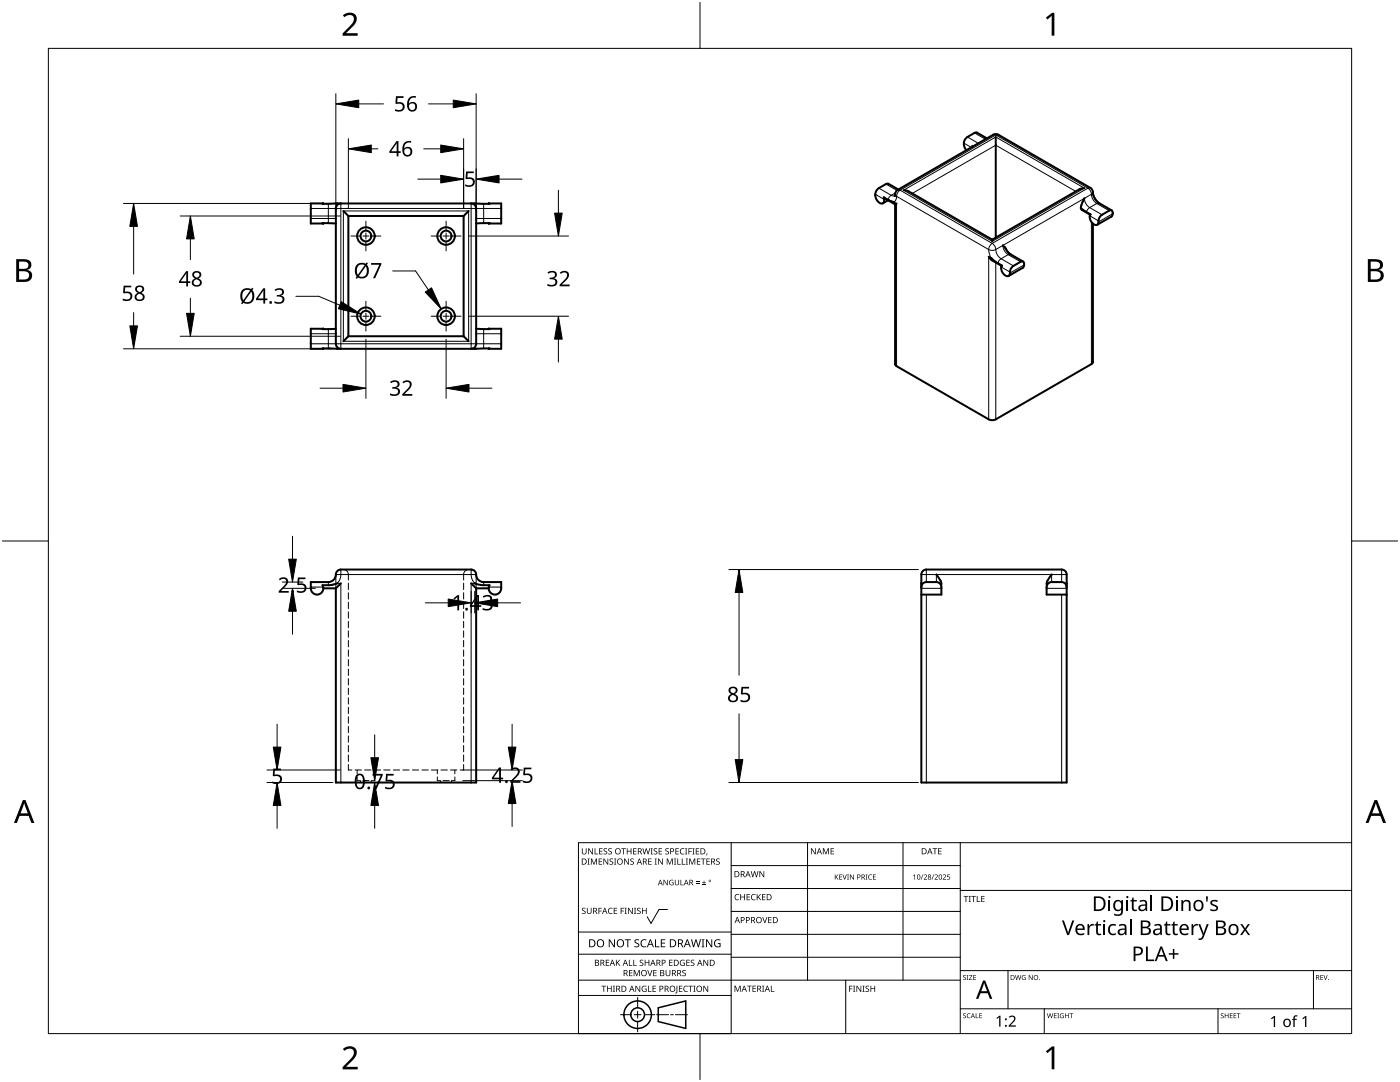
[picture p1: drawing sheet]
<svg xmlns="http://www.w3.org/2000/svg" width="279mm" height="216mm" viewBox="0 0 279 216" stroke-linecap="round" stroke-linejoin="round" font-family="sans-serif">
<g fill="none" stroke="#000" stroke-width=".2">
<path d="M64.5 117.1v.3M67 116.5l-.9 .2M67 114.6v2.8M68.5 113.6a1 1 0 0 1 1 1v1.1M69.5 116.4v1.2M69.5 118.3v1.2M92.5 116.4v1.2M92.5 118.3v1.2M93.5 113.6a1 1 0 0 0-1 1v1.1M95 114.6v2.8M97.6 117.1l-.1 .3M69.5 120.2v1.2"/>
<path d="M69.5 122.1v1.2M69.5 124v1.3M69.5 125.9v1.3M69.5 127.8v1.3M69.5 129.7v1.3M69.5 131.6v1.3M69.5 133.5v1.3M69.5 135.4v1.3M69.5 137.3v1.3M69.5 139.2v1.3M92.5 120.2v1.2M92.5 122.1v1.2"/>
<path d="M92.5 124v1.3M92.5 125.9v1.3M92.5 127.8v1.3M92.5 129.7v1.3M92.5 131.6v1.3M92.5 133.5v1.3M92.5 135.4v1.3M92.5 137.3v1.3M92.5 139.2v1.3M69.5 141.1v1.3M69.5 143v1.3M69.5 144.9v1.3"/>
<path d="M69.5 146.8v1.3M69.5 148.7v1.3M69.5 150.7v1.2M69.5 152.6v1h.7M70.9 153.6h1.2M71.3 153.6v.8M71.3 155v.8h.6M72 155.8v.3M72.4 155.8h1.2M72.8 153.6h1.2M74.1 155.8v.3M74.7 153.6h1.2"/>
<path d="M74.8 153.6v.8M74.8 155v.8h-.6M76.6 153.6h1.3M78.5 153.6h1.3M80.4 153.6h1.3M82.3 153.6h1.3M84.2 153.6h1.3M86.1 153.6h1.3M87.3 153.6v.8M87.3 155v.8h.6M88 155.8v.3M88 153.6h1.3"/>
<path d="M88.4 155.8h1.2M89.9 153.6h1.3M90.1 155.8v.3M90.8 153.6v.8M90.8 155v.8h-.6M92.5 141.1v1.3M92.5 143v1.3M92.5 144.9v1.3M92.5 146.8v1.3M92.5 148.7v1.3M92.5 150.7v1.2M92.5 152.6v1h-.7"/>
</g>
<g fill="none" stroke="#000" stroke-width=".4">
<path d="M176.4 39.4l2.2 1.4M176.4 39.4l1 .6M177.2 40l-1 .6M177.4 40l1 .3M178.6 39.1h.1M178.6 39v.1M178.6 39l.2-.7 .3-.4 19.1-11 .5-.2 .5 .2 18.4 10.6 .4 .4 .3 1.3 .6 1 3 1.8M178.6 39h.1M179.3 37.8l-2.1-1.2-1.8 .9a1.75 1.75 0 0 0-.7 1.7 1.75 1.75 0 0 0 1.2 1.4 .76 .76 0 0 0 .5-1.1v-.1M180.3 38l1 .2 16.7 9.6M194.2 29.2l-.1 .1M197 27.6l-2.2-1.2-1.7 .9a1.74 1.74 0 0 0-.2 2.7"/>
<path d="M198.7 27.3v20.1M216.4 39.6l-.7 1.9M216.4 39.6h.1M216.4 37.5l-1 .3-17.4 10M64.5 40.6l-.1 .1 2.9-.1M64.5 40.6h-2.5v4h2.5M64.5 40.6v.1M64.5 44.5v.1M67 44.6l-2.6-.1 .1 .1M67.3 40.6h.1M67.3 40.6h27.4M68 40.6a1 1 0 0 0-1 1v27a1 1 0 0 0 1 1"/>
<path d="M68.5 42.1l1 1M69.5 43.1h23M69.5 43.1v24M92.5 43.1v24M93.5 42.1l-1 1M94 40.6a1 1 0 0 1 1 1v27a1 1 0 0 1-1 1M94.7 40.6h.1M94.7 40.6l3 .1-.1-.1M95 44.6l2.7-.1-.1 .1M97.5 40.6h2.5v4h-2.5M97.5 40.6v.1M97.5 44.5v.1"/>
<path d="M178.4 40.3h.1M178.6 40.8l.1 32 19.1 11 .9-.1 19.4-11.3v-27.8M178.9 40.6l-.3 .2M197.3 51.2l.5 .6 2.1 1.3M197.8 51.5l2.1 1.6M198 47.8v.4M199.9 53.1a1.51 1.51 0 0 0 1.4 2l.1-.2a2.41 2.41 0 0 1 .9-1.8l1.6-.9a.67 .67 0 0 1 .6 .5 .67 .67 0 0 1-.4 .7l-2.8 1.7M199.9 53.1h.1M200.1 49h.1M200.1 49l.6 .6M200.7 49.6h.1M200.7 49.6l.9 1.1 2.6 1.5"/>
<path d="M215.7 41.5l1.9 1.3M215.7 41.5l.2 .4 1.7 .9M217.6 42.9a1.51 1.51 0 0 0 1.4 2l.1-.2a2.41 2.41 0 0 1 .8-1.8l1.6-.9a.67 .67 0 0 1 .6 .5 .67 .67 0 0 1-.3 .7l-2.8 1.7M217.6 42.8v.1M64.5 69.6l-.1-.1 2.9 .1M64.5 65.6l-.1 .1 2.6-.1M64.5 65.6h-2.5v4h2.5M64.5 65.6v.1M64.5 69.5v.1M67.3 69.6h.1M67.3 69.6h27.4M69.5 67.1h23"/>
<path d="M69.5 67.1l-1 1M92.5 67.1l1 1M94.7 69.6h.1M94.7 69.6l3-.1-.1 .1M97.5 65.6h2.5v4h-2.5M97.5 65.6v.1M97.5 69.5v.1M97.6 65.6l.1 .1-2.7-.1M64.5 117.4h2.5M67 117.4v38.7h28v-38.7M67.3 116.4l-1.2 .3-1.7 .1a1.25 1.25 0 0 1-.8 1.8 1.25 1.25 0 0 1-1.6-1.2v-1.3h3.5a1.68 1.68 0 0 0 1.6-1.8l.5-.6 .4-.1h26a1.19 1.19 0 0 1 1.1 1.5 1.5 1.5 0 0 0 1.4 1h3.5v1.3a1.25 1.25 0 0 1-1.5 1.2 1.25 1.25 0 0 1-.8-1.8h-1.6l-1.4-.4M67.3 116.4h.1"/>
<path d="M68 116.4l-1 1M94 116.4l1 1M94.7 116.4h.1M95 117.4h2.5M183.9 116.4v.4M183.9 117.1a1 1 0 0 1 1-1h2a1 1 0 0 1 1 1v1.5h-4M184.2 113.9l.7-.3h27a1 1 0 0 1 1 1v41.5h-29v-41.5zM186.9 114.6h.1M186.9 114.6a2.5 2.5 0 0 1 .9 2.2M209.9 114.6a2.5 2.5 0 0 0-1 2.2M209.9 114.6h.1M212.9 116.4l-.1 .4"/>
<path d="M212.9 117.1a1 1 0 0 0-1-1h-2a1 1 0 0 0-1 1v1.5h4"/>
<circle cx="73" cy="47.1" r="1.75"/>
<circle cx="73" cy="47.1" r="1.08"/>
<circle cx="89" cy="47.1" r="1.75"/>
<circle cx="89" cy="47.1" r="1.08"/>
<circle cx="73" cy="63.1" r="1.75"/>
<circle cx="73" cy="63.1" r="1.08"/>
<circle cx="89" cy="63.1" r="1.75"/>
<circle cx="89" cy="63.1" r="1.08"/>
</g>
<g fill="none" stroke="#000" stroke-width=".2">
<path d="M174.7 38.8l1.7 1M175.4 37.5l2.5 1.5M176.8 36.7l2.2 1.3M177.9 39h.7M177.9 39l-.7 .9M178.6 38.8l.3 .4M178.7 38.5l-.8 .5M178.9 39.2a1.26 1.26 0 0 1-.5 1.1l.5 .3v32.5M178.9 39.2l18.4 10.6M179.1 37.9l.5 .1M179.6 38l-.5 .5-.2 .7M179.6 38l18.4 10.6"/>
<path d="M180.3 38l18.4-10.7 17.7 10.2-18.4 10.7zM192.4 28.6l1.4 .8M193.1 27.3l2.2 1.3M194.5 26.5l2.2 1.3M198.2 26.9h.5M198.7 26.9l-19.1 11.1M198.7 26.9l18.4 10.6M199.2 26.9h-.5M214.7 38.2l-16-9.2-16.7 9.6M216.4 39.6a2.35 2.35 0 0 0 1.1 1.8M216.4 39.6l-16.3 9.4M217.1 37.5l.5 .6 .2 .7"/>
<path d="M217.1 37.5l-19.1 11.1M217.6 37.5h-.5M217.8 38.8l-1.4 .8M217.8 38.8a2.34 2.34 0 0 0 1.1 1.8M218.1 38.4l-.3 .4M62 41.6h38M62 43.6h5M65.5 40.7v3.8M68 40.6v29M68.5 42.1h25v26h-25zM94 40.6v29M95 43.6h5"/>
<path d="M96.5 40.7v3.8M197.3 49.8l.1 .7 .4 1-.5-.3v32.5M197.3 49.8l.7 .2 .7-.2M198 48.6l-.5 .5-.2 .7M198 48.6l.5 .5 .2 .7M198.7 49.8a2.34 2.34 0 0 0 1.1 1.8M198.7 52.4v31.3M199.8 51.6l-.7 .9M199.8 51.6l2.5 1.5M199.8 53.3l1.8 1M200.1 49a2.34 2.34 0 0 0 1.1 1.8M200.1 49l-1.4 .8"/>
<path d="M201.2 50.8l2.5 1.4M201.2 50.8l-1.4 .8M201.7 50.8h-.5M204.4 52.9l-2.8 1.6M217.5 41.4l-.7 .9M217.5 41.4l2.4 1.5M217.5 43.1l1.7 1M217.8 44.3v28.4M218.9 40.6l2.5 1.4M218.9 40.6l-1.4 .8M219.4 40.6h-.5M222.1 42.6l-2.9 1.7"/>
<path d="M62 66.6h5M62 68.6h38M65.5 65.7v3.8M95 66.6h5M96.5 65.7v3.8M62 117.1h2.5M65.5 116.1v.7M67 114.6h28M68 113.6a3.1 3.1 0 0 1-.7 2.8h.7v39.7M94 113.6a3.1 3.1 0 0 0 .7 2.8h-.7v39.7M96.5 116.1v.7M97.6 117.1h2.4"/>
<path d="M183.9 114.6h29M183.9 117.4h4M184.9 113.6v2.5M184.9 118.6v37.5M186.9 114.6v1.5M208.9 117.4h4M209.9 114.6v1.5M211.9 113.6v2.5M211.9 118.6v37.5"/>
</g>
<path d="M9.7 9.7h260v196.5h-260z" fill="none" stroke="#000" stroke-width=".2"/>
<path d="M139.7 .5v9.2M.5 108h9.2M269.7 108h9.2M139.7 206.2v9.2" fill="none" stroke="#000" stroke-width=".2"/>
<g fill="#000">
<path d="M68.4 3.1a1.64 1.64 0 0 1 2.8 .4 2.52 2.52 0 0 1-1.2 2.2l-.9 .9h2.3v.5h-3v-.4l1.2-1.2a1.95 1.95 0 0 0 .9-2.2 1.23 1.23 0 0 0-1.8 .1zM208.7 3.5l1.3-.9h.4v4.5h-.5v-4l-.9 .8zM68.4 209.3a1.64 1.64 0 0 1 2.8 .4 2.52 2.52 0 0 1-1.2 2.2l-.9 1h2.3v.5h-3v-.5l1.2-1.2a1.95 1.95 0 0 0 .9-2.1 1.23 1.23 0 0 0-1.8 .1zM208.7 209.8l1.3-1h.4v4.6h-.5v-4l-.9 .7z"/>
<path d="M3.2 51.7h1.3a1.28 1.28 0 0 1 1.7 1.3 1.04 1.04 0 0 1-.8 .9 1.23 1.23 0 0 1 1 1.5 1.23 1.23 0 0 1-1.6 .9h-1.6zM3.8 54.1v1.7h.9a.86 .86 0 0 0 1.1-.9 .86 .86 0 0 0-1.1-.8zM3.8 52.2v1.4h.8a.78 .78 0 0 0 1.1-.7 .78 .78 0 0 0-1.1-.7z"/>
<path d="M273 51.7h1.3a1.28 1.28 0 0 1 1.7 1.3 1.04 1.04 0 0 1-.9 .9 1.23 1.23 0 0 1 1 1.5 1.23 1.23 0 0 1-1.5 .9h-1.6zM273.6 54.1v1.7h.9a.86 .86 0 0 0 1.1-.9 .86 .86 0 0 0-1.2-.8zM273.6 52.2v1.4h.8a.78 .78 0 0 0 1-.7 .78 .78 0 0 0-1.1-.7z"/>
<path d="M4.6 159.6h.5l1.8 4.6h-.6l-.6-1.4h-1.8l-.5 1.4h-.6zM4.8 160.2l-.7 2.1h1.4z"/>
<path d="M274.3 159.6h.5l1.8 4.6h-.6l-.5-1.4h-1.8l-.6 1.4h-.6zM274.6 160.2l-.7 2.1h1.4z"/>
</g>
<g fill="none" stroke="#000" stroke-width=".2">
<path d="M145.9 168.1v38.1h-30.5v-38.1h154.3M145.9 172.7h45.7M145.9 177.3h45.7M161.2 168.1v27.5M180.2 168.1v27.5M191.6 168.1v38.1M191.6 177.7h78.1M115.4 198.6h30.5M115.4 195.6h76.2M115.4 190.4h30.5M115.4 186h30.5M127.3 199v2.1"/>
<path d="M133.2 181.5h-1.7l-1.6 2.8-.7-1.4M145.9 181.9h45.7M145.9 186.4h45.7M145.9 191h45.7M168.8 195.6v10.6M191.6 193.7h78.1M201.2 193.7v7.6M262.1 193.7v7.6M123.8 202.5h2.1M126.6 202.5h1.3M127.3 201.8v1.4M127.3 203.8v2.1"/>
<path d="M128.6 202.5h2.1M131 202.5h2.4M133.8 202.5h.6M134.8 202.5h2.4M191.6 201.3h78.1M208.4 201.3v4.9M243.1 201.3v4.9"/>
</g>
<g fill="#000">
<path d="M116.1 169.3h.2v.8a.32 .32 0 0 0 .3 .3 .32 .32 0 0 0 .3-.3v-.8h.2v.8a.47 .47 0 0 1-.5 .4 .47 .47 0 0 1-.5-.5zM117.3 171.3h.4l-.1 .1v1l.1 .1h-.4l.1-.1v-1zM117.4 169.3h.2l.6 1v-1h.1v1.2h-.1l-.7-1v1h-.1zM117.9 171.3h.3l.3 1 .4-1h.2v1.2h-.1v-1l-.4 1h-.1l-.4-1v1h-.2zM118.7 169.3h.1v1h.6v.2h-.7zM119.5 171.3h.7v.1h-.6v.4h.5v.2h-.5v.4h.6v.1h-.7zM119.6 169.3h.6v.1h-.5v.4h.5v.1h-.5v.4h.5v.2h-.6zM120.5 169.4l.4-.1h.3l-.1 .1a.25 .25 0 0 0-.4-.1 .25 .25 0 0 0 0 .4 .4 .4 0 0 1 .5 .3 .4 .4 0 0 1-.3 .5 .4 .4 0 0 1-.5-.2h.2a.27 .27 0 0 0 .4-.1 .27 .27 0 0 0-.3-.3l-.2-.2zM120.4 171.3h.2l.6 1v-1h.2v1.2h-.2l-.6-1v1h-.2zM121.4 169.4l.5-.1h.2v.1a.25 .25 0 0 0-.4-.1 .25 .25 0 0 0 0 .4 .4 .4 0 0 1 .4 .3 .4 .4 0 0 1-.2 .5 .4 .4 0 0 1-.5-.2h.1a.27 .27 0 0 0 .5-.1 .27 .27 0 0 0-.4-.3l-.2-.2zM121.7 171.4l.4-.1 .3 .1-.1 .1a.25 .25 0 0 0-.4-.1 .25 .25 0 0 0 0 .4 .4 .4 0 0 1 .5 .3 .4 .4 0 0 1-.3 .5 .4 .4 0 0 1-.5-.3l.2 .1a.27 .27 0 0 0 .4-.2 .27 .27 0 0 0-.3-.3l-.2-.2zM122.5 171.3h.5l-.2 .1v1l.2 .1h-.5l.2-.1v-1z"/>
<path d="M124 169.3h.9v.1h-.4v1.1h-.1v-1.1h-.4zM124.6 171.3h.1l.7 1v-1h.1v1.2h-.2l-.6-1v1h-.1zM125.1 169.3h.1v.5h.7v-.5h.1v1.2h-.1v-.6h-.7v.6h-.1zM125.8 171.4l.5-.1 .2 .1v.1a.25 .25 0 0 0-.4-.1 .25 .25 0 0 0 0 .4 .4 .4 0 0 1 .4 .3 .4 .4 0 0 1-.2 .5 .4 .4 0 0 1-.5-.3l.1 .1a.27 .27 0 0 0 .5-.2 .27 .27 0 0 0-.4-.3l-.2-.2zM126.4 169.3h.6v.1h-.5v.4h.5v.1h-.5v.4h.5v.2h-.6zM128.2 169.3h.2l.2 1 .3-1h.2l.2 1 .3-1h.1l-.3 1.2h-.1l-.3-1.1-.3 1.1h-.2zM129.4 171.3h.6v.1h-.5v.4h.5v.2h-.5v.4h.5v.1h-.6zM129.8 169.3h.5l-.2 .1v1l.2 .1h-.5l.2-.1v-1zM130.7 171.3h.4l-.1 .1v1l.1 .1h-.4l.1-.1v-1zM130.5 169.4l.4-.1h.3l-.1 .1a.25 .25 0 0 0-.4-.1 .25 .25 0 0 0 0 .4 .4 .4 0 0 1 .5 .3 .4 .4 0 0 1-.3 .5 .4 .4 0 0 1-.5-.2h.2a.27 .27 0 0 0 .4-.1 .27 .27 0 0 0-.3-.3l-.2-.2zM131.4 169.3h.7v.1h-.5v.4h.5v.1h-.5v.4h.5v.2h-.7zM131.3 171.3h.2l.7 1-.1-1h.2v1.2h-.2l-.6-1v1h-.2z"/>
<path d="M132.4 175.6h.2l.6 .9v-.9h.1v1h-.2l-.6-.9v.9h-.1zM132.8 169.4l.4-.1h.3l-.1 .1a.25 .25 0 0 0-.3-.1 .25 .25 0 0 0 0 .4 .4 .4 0 0 1 .4 .3 .4 .4 0 0 1-.3 .5 .4 .4 0 0 1-.4-.2h.1a.27 .27 0 0 0 .5-.1 .27 .27 0 0 0-.4-.3l-.2-.2zM133.1 171.3h.2l.4 1 .4-1h.2v1.2h-.2v-1l-.4 1h-.1l-.4-1v1h-.1zM133.7 175.7l.5-.2 .2 .1v.1a.45 .45 0 0 0-.7 .4 .45 .45 0 0 0 .6 .4v-.3h-.2v-.1h.3v.5a.6 .6 0 0 1-.8-.1 .6 .6 0 0 1 .1-.8zM134.5 171.3h.4l-.1 .1v1l.1 .1h-.4l.2-.1v-1zM135.2 171.3h.1v1.1h.6v.1h-.7zM134.8 169.3h.7v.1h-.6v.4h.5v.1h-.5v.4h.6v.2h-.7zM134.7 175.6h.1v.7a.28 .28 0 0 0 .3 .2 .28 .28 0 0 0 .3-.2v-.7h.1v.7a.42 .42 0 0 1-.4 .4 .42 .42 0 0 1-.4-.4zM135.8 175.6h.1v.9h.5v.1h-.6zM136.1 171.3h.1v1.1h.6v.1h-.7zM135.8 169.4l.5-.2 .3 .1-.1 .1a.49 .49 0 0 0-.7 .5 .49 .49 0 0 0 .8 .4 .52 .52 0 0 1-.7 .1 .52 .52 0 0 1-.2-.6zM136.7 169.3h.5l-.2 .1v1l.2 .1h-.5l.2-.1v-1z"/>
<path d="M136.9 171.3h.4l-.1 .1v1l.1 .1h-.4l.1-.1v-1zM137.4 169.3h.7v.1h-.6v.4h.5v.2h-.5v.5h-.1zM137.5 171.3h.3l.3 1 .4-1h.3v1.2h-.2v-1l-.4 1h-.1l-.4-1v1h-.2zM138.2 169.3h.4l-.1 .1v1l.1 .1h-.4l.1-.1v-1zM138.9 176.2h.7v.1h-.7zM138.9 175.9h.7v.1h-.7zM138.9 169.3h.6v.1h-.5v.4h.5v.1h-.5v.4h.5v.2h-.6zM139.1 171.3h.7v.1h-.6v.4h.5v.2h-.5v.4h.6v.1h-.7zM140.1 176.5h.8v.1h-.8zM139.9 171.3h.9v.1h-.4v1.1h-.1v-1.1h-.4zM140.4 175.7h.2v.3h.3v.2h-.3v.3h-.2v-.3h-.3v-.2h.3zM141 170.3h.2l-.3 .4z"/>
<path d="M141 171.3h.7v.1h-.6v.4h.5v.2h-.5v.4h.6v.1h-.7zM143 171.4l.4-.1 .2 .1v.1a.25 .25 0 0 0-.4-.1 .25 .25 0 0 0 0 .4 .4 .4 0 0 1 .5 .3 .4 .4 0 0 1-.3 .5 .4 .4 0 0 1-.5-.3l.2 .1a.27 .27 0 0 0 .4-.2 .27 .27 0 0 0-.3-.3l-.3-.2zM146.8 178.6l.4-.2 .3 .1v.1a.49 .49 0 0 0-.7 .4 .49 .49 0 0 0 .7 .5 .52 .52 0 0 1-.7 0 .52 .52 0 0 1-.2-.6zM147.7 178.4h.2v.5h.6v-.5h.2v1.2h-.2v-.5h-.6v.5h-.2zM149 178.4h.7v.1h-.5v.4h.4v.2h-.4v.4h.5v.1h-.7zM150 178.6l.5-.2 .3 .1-.1 .1a.49 .49 0 0 0-.7 .4 .49 .49 0 0 0 .8 .5 .52 .52 0 0 1-.7 0 .52 .52 0 0 1-.2-.6zM149.8 173.8h.2l.2 1.1 .3-1.1h.2l.3 1.1 .2-1.1h.2l-.3 1.2h-.2l-.3-1-.3 1h-.1zM151 178.4h.2v.6l.5-.6h.2l-.5 .5 .5 .7h-.2l-.4-.6-.1 .6h-.2zM151.6 173.8h.1l.7 1v-1h.1v1.2h-.2l-.6-1v1h-.1zM152.1 178.4h.7v.1h-.6v.4h.5v.2h-.5v.4h.6v.1h-.7zM161.8 169.3h.2l.7 1v-1h.1v1.2h-.2l-.6-1v1h-.2zM164.2 169.3h.2l.4 .9 .4-.9h.2v1.2h-.1v-1.1l-.4 1.1h-.1l-.4-1.1v1.1h-.2z"/>
<path d="M165.8 169.3h.6v.1h-.5v.4h.5v.1h-.5v.4h.5v.2h-.6zM166.6 174.5h.1v.5l.6-.5-.4 .4 .4 .6h-.1l-.4-.5-.1 .5h-.1zM167.5 174.5h.6v.1h-.5v.3h.4v.1h-.4v.4h.5v.1h-.6zM168.1 174.5h.2l.3 .9 .3-.9h.1l-.4 1h-.1zM169.1 174.5h.3l-.1 .1v.8l.1 .1h-.3l.1-.1v-.8zM169.6 174.5h.2l.5 .8v-.8h.1v1h-.1l-.6-.8v.8h-.1zM172.8 174.5h.3l-.1 .1v.8l.1 .1h-.3l.1-.1v-.8zM173.4 174.6l.4-.1h.2v.2a.41 .41 0 0 0-.6 .3 .41 .41 0 0 0 .6 .4 .48 .48 0 0 1-.7-.1 .48 .48 0 0 1 .1-.7zM174.2 174.5h.6v.1h-.5v.3h.5v.1h-.5v.4h.5v.1h-.6zM182.2 174.7l.4-.2v1h-.1v-.9l-.2 .2zM184.1 174.5h.2l-.4 1h-.1zM184.4 174.6a.37 .37 0 0 1 .6 0 .37 .37 0 0 1-.3 .6l-.2 .2h.5v.1h-.7l.3-.4a.27 .27 0 0 0 .3-.3 .27 .27 0 0 0-.4-.2z"/>
<path d="M186.3 174.5h.1l-.4 1h-.1zM186.1 169.3h.9v.1h-.3v1.1h-.2v-1.1h-.4zM186.5 174.6a.37 .37 0 0 1 .6 0 .37 .37 0 0 1-.2 .6l-.2 .2h.5v.1h-.7l.3-.4a.27 .27 0 0 0 .3-.3 .27 .27 0 0 0-.4-.2zM187.2 169.3h.7v.1h-.5v.4h.5v.1h-.5v.4h.5v.2h-.7zM188.2 174.6a.37 .37 0 0 1 .6 0 .37 .37 0 0 1-.3 .6l-.2 .2h.5v.1h-.7l.3-.4a.27 .27 0 0 0 .3-.3 .27 .27 0 0 0-.4-.2zM189 174.5h.6v.1h-.4l-.1 .3a.34 .34 0 0 1 .5 .2 .34 .34 0 0 1-.2 .4 .34 .34 0 0 1-.4-.1 .27 .27 0 0 0 .4 .1 .27 .27 0 0 0 .1-.4 .27 .27 0 0 0-.4-.1zM192.3 178.8h.9v.1h-.3v1.1h-.2v-1.1h-.4zM193.3 178.8h.5l-.2 .1v1l.2 .1h-.5l.2-.1v-1zM193.8 178.8h1v.1h-.4v1.1h-.2v-1.1h-.4zM194.9 178.8h.2v1.1h.5v.1h-.7zM195.8 178.8h.7v.1h-.5v.4h.5v.1h-.5v.5h.5v.1h-.7zM240.7 178.9h.4l-.1 1h-.2z"/>
<path d="M116.2 181.3l.4-.2 .3 .1-.1 .1a.25 .25 0 0 0-.4-.1 .25 .25 0 0 0 0 .4 .4 .4 0 0 1 .5 .3 .4 .4 0 0 1-.3 .5 .4 .4 0 0 1-.5-.2h.2a.27 .27 0 0 0 .4-.1 .27 .27 0 0 0-.3-.3l-.2-.2zM117.1 181.1h.2v.8a.32 .32 0 0 0 .3 .3 .32 .32 0 0 0 .3-.3v-.8h.2v.8a.47 .47 0 0 1-.5 .5 .47 .47 0 0 1-.5-.5zM119.4 181.1h.7v.2h-.5v.4h.5v.1h-.5v.6h-.2zM120 196.7h1v.1h-.4v1.1h-.2v-1.1h-.4zM120.9 191.5h.7v.1h-.6v.4h.5v.2h-.5v.4h.6v.1h-.7zM121.5 181.3l.4-.2 .4 .1-.1 .1a.49 .49 0 0 0-.7 .5 .49 .49 0 0 0 .7 .4 .52 .52 0 0 1-.6 .1 .52 .52 0 0 1-.3-.6zM121.1 196.7h.2v.5h.6v-.5h.2v1.2h-.2v-.6h-.6v.6h-.2zM121.5 187.4h.2l.9 1.3v-1.3h.1v1.6h-.2l-.8-1.3v1.3h-.2zM122.3 196.7h.4l-.1 .1v1l.1 .1h-.4l.2-.1v-1zM122.5 181.1h.7v.2h-.6v.4h.5v.1h-.5v.4h.6v.2h-.7zM122.9 191.5h.2v.6l.5-.6h.2l-.5 .5 .5 .7h-.2l-.4-.6-.1 .6h-.2zM123.9 181.1h.6v.2h-.5v.4h.5v.1h-.5v.6h-.1z"/>
<path d="M124.7 181.1h.4l-.2 .2v.9l.2 .2h-.4l.1-.2v-.9zM124.7 187.4h1.2v.2h-.5v1.4h-.2v-1.4h-.5zM125.5 191.5h.2v1.1h.5v.1h-.7zM125.5 193.6h.7v.1h-.5v.4h.5v.1h-.5v.4h.5v.2h-.7zM125.3 181.1h.2l.7 1.1-.1-1.1h.2v1.3h-.2l-.6-1v1h-.2zM126.4 191.5h.1v1.1h.6v.1h-.7zM126.5 181.1h.5l-.2 .2v.9l.2 .2h-.5l.2-.2v-.9zM126.5 193.6h.2l.4 1 .4-1h.2v1.2h-.2v-1.1l-.4 1.1h-.1l-.4-1.1v1.1h-.1zM126.7 187.6l.3-.2 .6 .1-.2 .1a.33 .33 0 0 0-.6 .2 .33 .33 0 0 0 .4 .4 .47 .47 0 0 1 .4 .6 .47 .47 0 0 1-.7 .2h-.3v-.2h.2a.35 .35 0 0 0 .6-.2 .35 .35 0 0 0-.5-.4l-.3-.2zM126.8 196.7h.2l.6 1v-1h.2v1.2h-.2l-.7-1 .1 1h-.2zM127.2 181.3l.4-.2 .3 .1-.1 .1a.25 .25 0 0 0-.4-.1 .25 .25 0 0 0 0 .4 .4 .4 0 0 1 .5 .3 .4 .4 0 0 1-.3 .5 .4 .4 0 0 1-.5-.2h.2a.27 .27 0 0 0 .4-.1 .27 .27 0 0 0-.3-.3l-.2-.2zM127.7 191.6l.4-.1 .3 .1-.1 .1a.25 .25 0 0 0-.3-.1 .25 .25 0 0 0 0 .4 .4 .4 0 0 1 .4 .3 .4 .4 0 0 1-.3 .5 .4 .4 0 0 1-.4-.3l.1 .1a.27 .27 0 0 0 .5-.2 .27 .27 0 0 0-.4-.3l-.2-.2z"/>
<path d="M128 187.6l.6-.2 .4 .1-.1 .2a.63 .63 0 0 0-.9 .5 .63 .63 0 0 0 1 .6v.2a.83 .83 0 0 1-1.1-.3 .83 .83 0 0 1 .1-1.1zM128.2 196.8l.6-.1 .2 .1v.1a.5 .5 0 0 0-.8 .4 .5 .5 0 0 0 .7 .5v-.4h-.3v-.1h.4v.6a.66 .66 0 0 1-.8-.2 .66 .66 0 0 1 0-.9zM128.1 181.1h.2v.6h.6v-.6h.2v1.3h-.2v-.6h-.6v.6h-.2zM129.2 193.6h.1l.4 1 .3-1h.2l-.4 1.2h-.2zM129.3 196.7h.2v1.1h.5v.1h-.7zM128.7 191.5h.1v.5h.6v-.5h.2v1.2h-.2v-.5h-.6v.5h-.1zM130.7 187.4h.2v1.4h.7v.2h-.9zM130.2 196.7h.7v.1h-.5v.4h.5v.1h-.5v.5h.5v.1h-.7zM130.4 193.6h.6v.1h-.5v.4h.5v.1h-.5v.4h.5v.2h-.6zM131.9 187.4h.9v.2h-.7v.5h.6v.2h-.6v.5h.7v.2h-.9zM132.8 193.6h.2v.7a.32 .32 0 0 0 .3 .4 .32 .32 0 0 0 .3-.4v-.7h.2v.7a.47 .47 0 0 1-.5 .5 .47 .47 0 0 1-.5-.5zM133.5 191.5h.7v.1h-.5v.4h.5v.2h-.5v.4h.5v.1h-.7z"/>
<path d="M135 196.7h.2v1.3l-.1 .2h-.3l-.1-.1 .3-.2zM135.5 196.7h.7v.1h-.5v.4h.4v.1h-.4v.5h.5v.1h-.7zM135.8 191.7l.5-.2 .4 .1-.1 .1a.5 .5 0 0 0-.8 .4 .5 .5 0 0 0 .7 .5v-.4h-.2v-.1h.4v.6a.66 .66 0 0 1-.9-.1 .66 .66 0 0 1 0-.9zM136.2 193.7l.4-.2 .3 .1-.1 .1a.25 .25 0 0 0-.4-.1 .25 .25 0 0 0 0 .4 .4 .4 0 0 1 .5 .3 .4 .4 0 0 1-.3 .5 .4 .4 0 0 1-.5-.2h.2a.27 .27 0 0 0 .5-.1 .27 .27 0 0 0-.4-.3l-.2-.2zM136.5 196.8l.5-.1 .3 .1-.1 .1a.49 .49 0 0 0-.7 .4 .49 .49 0 0 0 .8 .4 .52 .52 0 0 1-.7 .1 .52 .52 0 0 1-.2-.6zM137 191.5h.6v.1h-.5v.4h.5v.2h-.5v.4h.5v.1h-.6zM137.4 196.7h.9v.1h-.4v1.1h-.1v-1.1h-.4zM137.9 191.6l.4-.1 .3 .1-.1 .1a.25 .25 0 0 0-.4-.1 .25 .25 0 0 0 0 .4 .4 .4 0 0 1 .5 .3 .4 .4 0 0 1-.3 .5 .4 .4 0 0 1-.5-.3l.2 .1a.27 .27 0 0 0 .4-.2 .27 .27 0 0 0-.3-.3l-.2-.2zM138.4 196.7h.4l-.1 .1v1l.1 .1h-.4l.1-.1v-1zM137.9 187.4h.2l.3 1.4 .4-1.4h.2l.4 1.4 .3-1.4h.2l-.4 1.6h-.2l-.4-1.3-.4 1.3h-.2zM140 187.4h.6l-.2 .2v1.3l.2 .1h-.6l.2-.1v-1.3zM140.4 196.7h.1l.7 1v-1h.1v1.2h-.1l-.7-1v1h-.1z"/>
<path d="M140.4 191.5h.2l.6 1v-1h.1v1.2h-.1l-.7-1v1h-.1zM140.9 187.4h.2l.9 1.3v-1.3h.1v1.6h-.2l-.8-1.3v1.3h-.2zM142.7 187.6l.7-.2 .4 .1-.1 .2a.65 .65 0 0 0-1 .5 .65 .65 0 0 0 .9 .6v-.4h-.3v-.2h.5v.7a.86 .86 0 0 1-1.1-.1 .86 .86 0 0 1 0-1.2zM146.6 196.7h.2l.4 1 .4-1h.2v1.2h-.1v-1.1l-.4 1.1h-.2l-.4-1.1v1.1h-.1zM149.1 196.7h.9v.1h-.4v1.1h-.1v-1.1h-.4zM150.2 196.7h.7v.1h-.6v.4h.5v.1h-.5v.5h.6v.1h-.7zM152.1 183h.2l.3 1 .4-1h.1l-.4 1.2h-.1zM152.1 196.7h.4l-.1 .1v1l.1 .1h-.4l.1-.1v-1zM153.8 196.7h.2v1.1h.5v.1h-.7zM153.3 183h.7v.1h-.5v.4h.5v.1h-.5v.5h.5v.1h-.7zM169.5 196.7h.6v.1h-.5v.5h.5v.1h-.5v.5h-.1zM170.2 196.7h.5l-.2 .1v1l.2 .1h-.5l.2-.1v-1z"/>
<path d="M170.9 196.7h.2l.6 1v-1h.2v1.2h-.2l-.6-1v1h-.2zM172.1 196.7h.5l-.2 .1v1l.2 .1h-.5l.2-.1v-1zM172.8 196.8l.4-.1h.2v.2a.25 .25 0 0 0-.4-.1 .25 .25 0 0 0 0 .4 .4 .4 0 0 1 .5 .3 .4 .4 0 0 1-.3 .4 .4 .4 0 0 1-.5-.2l.2 .1a.27 .27 0 0 0 .4-.2 .27 .27 0 0 0-.3-.3l-.3-.2zM173.7 196.7h.2v.5h.6v-.5h.2v1.2h-.2v-.6h-.6v.6h-.2zM192.2 194.7l.4-.1h.2l-.1 .1a.24 .24 0 0 0-.3 0 .24 .24 0 0 0-.1 .3 .24 .24 0 0 0 .4 .1 .31 .31 0 0 1 0 .4 .31 .31 0 0 1-.5-.1 .24 .24 0 0 0 .3 .1 .24 .24 0 0 0 .1-.3l-.4-.3zM192.9 194.6h.4l-.1 .1v.7l.1 .1h-.4l.1-.1v-.7zM193.4 194.6h.6l-.5 .8h.6v.1h-.7l.5-.8h-.5zM194.2 194.6h.6v.1h-.4v.3h.4v.1h-.4v.3h.4v.1h-.6zM202.6 194.6h.1l.2 .8 .2-.8h.2l.2 .8 .2-.8h.1l-.2 .9h-.2l-.2-.8-.2 .8h-.2zM204 194.7l.4-.1h.3l-.1 .1a.4 .4 0 0 0-.6 .4 .4 .4 0 0 0 .6 .3v-.3l-.2-.1h.3v.5a.53 .53 0 0 1-.7-.1 .53 .53 0 0 1 0-.7zM205.3 194.6h.1l.6 .8v-.8h.1v.9h-.2l-.5-.8v.8h-.1zM211.9 183.7h.4l.9 2.5 .8-2.5h.4l-1.1 2.9h-.3z"/>
<path d="M217 184.4h.3l.1 .4 .4-.4h.5v.3h-.5l-.3 .3-.1 1.6h-.4zM218.9 183.9h.2v.5h.6v.3h-.6v1.2l.2 .4h.5v.3a.67 .67 0 0 1-1-.7v-1.2h-.4v-.2l.4-.1zM221.4 184.7l.4-.3h.5l.4 .1-.1 .3a.8 .8 0 0 0-1.1 .7 .8 .8 0 0 0 1 .7h.2v.3a1.12 1.12 0 0 1-1.4-.3 1.12 1.12 0 0 1 0-1.4zM226 179.1h.2v.5h.7v.3h-.7v1.2l.2 .4h.5v.3a.67 .67 0 0 1-1-.7v-1.2h-.3v-.2l.3-.1zM228.7 188.9h.4v2.6h1.2v.3h-1.6zM232.7 183.9h.2v.5h.7v.3h-.7v1.2l.2 .4h.5v.3a.67 .67 0 0 1-1-.7v-1.2h-.3v-.2l.3-.1zM234.1 189.4h.3v.8h.8v.3h-.8v.8h-.3v-.8h-.8v-.3h.8zM234.2 183.9h.2v.5h.6v.3h-.6v1.2l.2 .4h.5v.3a.67 .67 0 0 1-1-.7v-1.2h-.4v-.2l.4-.1zM235.8 179.6h.3v.3a.83 .83 0 0 1 .9-.3 .83 .83 0 0 1 .6 .8v1.4h-.3v-1.4a.59 .59 0 0 0-.8-.5 .59 .59 0 0 0-.4 .7v1.2h-.3zM237.8 184.4h.3l.1 .4 .3-.4h.6l-.1 .3h-.4l-.4 .3v1.6h-.4zM239.1 184.4h.4l.7 1.8 .6-1.8h.4l-.9 2.5a.84 .84 0 0 1-1.1 .6v-.3h.5l.3-.6zM241.7 179.8a1.29 1.29 0 0 1 1.4-.1l-.2 .3-.4-.1a.35 .35 0 0 0-.6 .1 .35 .35 0 0 0 .4 .5h.1a.66 .66 0 0 1 .7 .8 .66 .66 0 0 1-.9 .5l-.7-.1v-.3l.7 .1 .5-.1v-.4l-.5-.2a.65 .65 0 0 1-.5-1z"/>
<path d="M247.5 184.4h.4l.6 .8 .5-.8h.5l-.8 1.1 .8 1.1h-.4l-.6-.9-.6 .9h-.4l.8-1.1zM263.5 194.6h.6v.1h-.5v.3h.4v.1h-.4v.3h.5v.1h-.6zM264.1 194.6h.2l.2 .8 .3-.8h.2l-.4 .9h-.1zM192.2 202.3l.4-.1h.2l-.1 .1a.24 .24 0 0 0-.3 0 .24 .24 0 0 0-.1 .3 .24 .24 0 0 0 .4 .1 .31 .31 0 0 1 0 .5 .31 .31 0 0 1-.5-.2 .24 .24 0 0 0 .3 .1 .24 .24 0 0 0 .1-.3l-.4-.2zM193.1 202.3l.3-.1h.3l-.1 .1a.39 .39 0 0 0-.5 .4 .39 .39 0 0 0 .5 .3 .46 .46 0 0 1-.6 0 .46 .46 0 0 1 .1-.7zM194.7 202.2h.1v.8h.5v.2h-.6zM195.4 202.2h.6v.1h-.4v.3h.4v.1h-.4v.4h.4v.1h-.6zM198.9 203.1l.5-.4h.3v2.2h-.3v-1.9l-.4 .3zM201.3 202.9a.76 .76 0 0 1 1.2 0 .76 .76 0 0 1-.3 1.1l-.6 .6h1.1v.3h-1.4v-.3l.8-.8a.52 .52 0 0 0 .2-.8 .52 .52 0 0 0-.8 .1zM209 202.2h.1l.2 .8 .2-.8h.1l.3 .8 .2-.8h.1l-.3 1h-.1l-.2-.9-.3 .9h-.1zM210.3 202.2h.6v.1h-.4v.3h.3v.1h-.3v.4h.4v.1h-.6zM211 202.2h.4l-.2 .1v.8l.2 .1h-.4l.1-.1v-.8z"/>
<path d="M211.6 202.3l.7-.1-.1 .1a.4 .4 0 0 0-.6 .4 .4 .4 0 0 0 .6 .3v-.2l-.2-.2h.3v.5a.53 .53 0 0 1-.7-.1 .53 .53 0 0 1 0-.7zM212.5 202.2h.2v.4h.5v-.4h.1v1h-.1v-.5h-.5v.5h-.2zM213.4 202.2h.8v.1h-.3v.9h-.2v-.9h-.3zM243.7 202.3l.3-.1h.2v.1a.24 .24 0 0 0-.3 0 .24 .24 0 0 0-.1 .3 .24 .24 0 0 0 .3 .1 .31 .31 0 0 1 0 .5 .31 .31 0 0 1-.5-.2 .24 .24 0 0 0 .4 .1 .24 .24 0 0 0 0-.3l-.3-.2zM244.4 202.2h.2v.4h.5v-.4h.1v1h-.1v-.5h-.5v.5h-.2zM245.4 202.2h.6v.1h-.4v.3h.4v.1h-.4v.4h.4v.1h-.6zM246.2 202.2h.5v.1h-.4v.3h.4v.1h-.4v.4h.4v.1h-.5zM246.8 202.2h.8v.1h-.3v.9h-.2v-.9h-.3zM253.7 203.2l.6-.5h.2v2.2h-.3v-1.9l-.4 .4zM258.2 202.7l.3-.1h.5l-.1 .3-.4-.1-.1 .2v.3h.4v.2h-.4v1.4h-.3v-1.4h-.3l.3-.2zM259.9 203.2l.6-.5h.2v2.2h-.2v-1.9l-.5 .4z"/>
<path d="M116.1 171.3h.4a.61 .61 0 0 1 .6 .6 .61 .61 0 0 1-.6 .6h-.4zM116.3 171.4v1h.1a.48 .48 0 0 0 .5-.5 .48 .48 0 0 0-.4-.5z"/>
<path d="M122.7 169.9a.61 .61 0 0 1 1.2 0 .61 .61 0 0 1-1.2 0zM122.9 169.9a.45 .45 0 0 0 .9 0 .45 .45 0 0 0-.9 0z"/>
<path d="M123.1 171.9a.61 .61 0 0 1 1.2 0 .61 .61 0 0 1-1.2 0zM123.3 171.9a.45 .45 0 0 0 .9 0 .45 .45 0 0 0-.9 0z"/>
<path d="M127.3 169.3h.3a.35 .35 0 0 1 .5 .2 .35 .35 0 0 1-.3 .4l.4 .6h-.2l-.3-.5h-.3v.5h-.1zM127.4 169.4v.4h.2a.23 .23 0 0 0 .3-.2 .23 .23 0 0 0-.3-.2z"/>
<path d="M127.5 171.3h.2l.4 1.2h-.1l-.2-.4h-.4l-.2 .4h-.1zM127.6 171.5l-.2 .5h.4z"/>
<path d="M128.3 171.3h.3a.35 .35 0 0 1 .5 .2 .35 .35 0 0 1-.3 .5l.4 .5h-.2l-.3-.5h-.2v.5h-.2zM128.5 171.4v.5h.1a.23 .23 0 0 0 .3-.2 .23 .23 0 0 0-.3-.3z"/>
<path d="M131.7 175.5h.1l.5 1.1h-.2l-.1-.3h-.4l-.2 .3h-.1zM131.8 175.7l-.2 .5h.3z"/>
<path d="M133.8 169.3h.3a.41 .41 0 0 1 .4 .5 .41 .41 0 0 1-.6 .2v.5h-.1zM133.9 169.4v.5a.29 .29 0 0 0 .5-.3 .29 .29 0 0 0-.5-.2z"/>
<path d="M136.9 175.5h.1l.4 1.1h-.1l-.1-.3h-.5l-.1 .3h-.1zM137 175.7l-.2 .5h.3z"/>
<path d="M137.6 175.6h.3a.31 .31 0 0 1 .4 .2 .31 .31 0 0 1-.2 .4l.3 .4h-.2l-.3-.4h-.2v.4h-.1zM137.7 175.7v.4h.2a.21 .21 0 0 0 .2-.2 .21 .21 0 0 0-.2-.2z"/>
<path d="M139.8 169.3h.4a.61 .61 0 0 1 .6 .6 .61 .61 0 0 1-.7 .6h-.3zM140 169.4v.9h.1a.48 .48 0 0 0 .5-.4 .48 .48 0 0 0-.4-.5z"/>
<path d="M141.4 175.8a.25 .25 0 0 1 .5 0 .25 .25 0 0 1-.5 0zM141.5 175.8a.15 .15 0 0 0 .3 0 .15 .15 0 0 0-.3 0z"/>
<path d="M141.9 171.3h.4a.35 .35 0 0 1 .4 .2 .35 .35 0 0 1-.2 .5l.3 .5h-.2l-.3-.5h-.2v.5h-.2zM142.1 171.4v.5h.2a.23 .23 0 0 0 .2-.2 .23 .23 0 0 0-.3-.3z"/>
<path d="M146.6 173.8h.4a.61 .61 0 0 1 .6 .6 .61 .61 0 0 1-.7 .6h-.3zM146.7 174v.9h.2a.48 .48 0 0 0 .5-.5 .48 .48 0 0 0-.5-.4z"/>
<path d="M147.8 173.8h.4a.35 .35 0 0 1 .4 .3 .35 .35 0 0 1-.2 .4l.3 .5h-.2l-.3-.5h-.2v.5h-.2zM148 174v.4h.2a.23 .23 0 0 0 .3-.2 .23 .23 0 0 0-.3-.2z"/>
<path d="M149.2 173.8h.1l.5 1.2h-.1l-.2-.3h-.5l-.1 .3h-.2zM149.3 174l-.2 .5h.4z"/>
<path d="M153 178.4h.4a.61 .61 0 0 1 .6 .6 .61 .61 0 0 1-.6 .6h-.4zM153.2 178.5v1h.1a.48 .48 0 0 0 .5-.5 .48 .48 0 0 0-.4-.5z"/>
<path d="M163.4 169.2h.2l.5 1.3h-.2l-.2-.4h-.4l-.2 .4h-.1zM163.5 169.4l-.2 .6h.4z"/>
<path d="M171.1 174.5h.2a.34 .34 0 0 1 .4 .4 .34 .34 0 0 1-.5 .2v.4h-.1zM171.2 174.6v.4a.25 .25 0 0 0 .4-.2 .25 .25 0 0 0-.4-.2z"/>
<path d="M171.9 174.5h.3a.29 .29 0 0 1 .4 .2 .29 .29 0 0 1-.2 .4l.3 .4h-.2l-.2-.4h-.2v.4h-.2zM172.1 174.6v.4h.1a.2 .2 0 0 0 .3-.2 .2 .2 0 0 0-.3-.2z"/>
<path d="M183.1 174.6h.4l.2 .5a.38 .38 0 0 1-.5 .4 .38 .38 0 0 1-.2-.6zM183.2 174.6v.1a.39 .39 0 0 0-.1 .4 .39 .39 0 0 0 .4 .3 .4 .4 0 0 0 .1-.5 .4 .4 0 0 0-.4-.3z"/>
<path d="M184 169.3h.3a.61 .61 0 0 1 .6 .6 .61 .61 0 0 1-.6 .6h-.3zM184.1 169.4v.9h.2a.48 .48 0 0 0 .5-.4 .48 .48 0 0 0-.5-.5z"/>
<path d="M185.2 174.6a.29 .29 0 0 1 .5-.1 .29 .29 0 0 1-.1 .5 .29 .29 0 0 1 .1 .4 .29 .29 0 0 1-.4 0 .29 .29 0 0 1 .1-.4l-.2-.2zM185.3 175.2a.2 .2 0 0 0 .4 0 .2 .2 0 0 0-.4 0zM185.3 174.8a.2 .2 0 0 0 .4 0 .2 .2 0 0 0-.4 0z"/>
<path d="M185.5 169.2h.1l.5 1.3h-.1l-.2-.4h-.5l-.1 .4h-.2zM185.6 169.4l-.2 .6h.4z"/>
<path d="M187.5 174.6h.4l.1 .5a.38 .38 0 0 1-.4 .4 .38 .38 0 0 1-.3-.6zM187.5 174.6v.1a.39 .39 0 0 0-.1 .4 .39 .39 0 0 0 .4 .3 .4 .4 0 0 0 .2-.5 .4 .4 0 0 0-.5-.3z"/>
<path d="M118.4 181.1h.3a.35 .35 0 0 1 .4 .3 .35 .35 0 0 1-.2 .4l.3 .6h-.1l-.3-.5h-.3v.5h-.1zM118.5 181.3v.4h.2a.23 .23 0 0 0 .3-.2 .23 .23 0 0 0-.3-.2z"/>
<path d="M118.7 191.5h.4a.31 .31 0 0 1 .4 .2 .31 .31 0 0 1-.2 .4 .33 .33 0 0 1 .3 .4 .33 .33 0 0 1-.4 .2h-.5zM118.9 192.2v.4h.2a.23 .23 0 0 0 .3-.2 .23 .23 0 0 0-.3-.2zM118.9 191.6v.4h.2a.21 .21 0 0 0 .3-.2 .21 .21 0 0 0-.3-.2z"/>
<path d="M117.6 187.4h.5a.79 .79 0 0 1 .7 .8 .79 .79 0 0 1-.8 .8h-.4zM117.8 187.6v1.2h.2a.62 .62 0 0 0 .6-.6 .62 .62 0 0 0-.6-.6z"/>
<path d="M119.8 191.5h.4a.35 .35 0 0 1 .4 .3 .35 .35 0 0 1-.2 .4l.3 .5h-.2l-.3-.5h-.2v.5h-.2zM120 191.6v.5h.2a.23 .23 0 0 0 .3-.2 .23 .23 0 0 0-.3-.3z"/>
<path d="M119.3 187.6a.77 .77 0 0 1 1.1 .1 .77 .77 0 0 1-.2 1.1 .77 .77 0 0 1-1-.2l-.1-.6zM119.5 187.7a.63 .63 0 0 0-.2 .8 .63 .63 0 0 0 .8 .3 .63 .63 0 0 0 .2-.9 .63 .63 0 0 0-.8-.2z"/>
<path d="M120.6 181.1h.2l.4 1.3h-.1l-.2-.4h-.4l-.2 .4h-.1zM120.7 181.3l-.2 .6h.4z"/>
<path d="M122.1 191.5h.2l.5 1.2h-.2l-.1-.3h-.5l-.2 .3h-.1zM122.2 191.7l-.2 .5h.4z"/>
<path d="M123 196.7h.3a.35 .35 0 0 1 .4 .2 .35 .35 0 0 1-.2 .5l.3 .5h-.1l-.3-.5h-.3v.5h-.1zM123.1 196.8v.5h.2a.23 .23 0 0 0 .3-.3 .23 .23 0 0 0-.3-.2z"/>
<path d="M123.3 187.6a.77 .77 0 0 1 1.1 .1 .77 .77 0 0 1-.2 1.1 .77 .77 0 0 1-1.1-.2v-.6zM123.5 187.7a.63 .63 0 0 0-.2 .8 .63 .63 0 0 0 .8 .3 .63 .63 0 0 0 .2-.9 .63 .63 0 0 0-.8-.2z"/>
<path d="M124.5 193.6h.3a.35 .35 0 0 1 .4 .2 .35 .35 0 0 1-.2 .4l.3 .6h-.1l-.3-.5h-.3v.5h-.1zM124.6 193.7v.4h.2a.23 .23 0 0 0 .3-.2 .23 .23 0 0 0-.3-.2z"/>
<path d="M124 196.7h.4a.61 .61 0 0 1 .6 .6 .61 .61 0 0 1-.6 .6h-.4zM124.2 196.8v1h.2a.48 .48 0 0 0 .5-.5 .48 .48 0 0 0-.5-.5z"/>
<path d="M124.7 191.5h.2l.4 1.2h-.1l-.2-.3h-.4l-.2 .3h-.1zM124.8 191.7l-.2 .5h.4z"/>
<path d="M126 196.7h.2l.4 1.2h-.1l-.2-.4h-.4l-.2 .4h-.1zM126.1 196.8l-.2 .6h.4z"/>
<path d="M127.9 194.2a.61 .61 0 0 1 1.2 0 .61 .61 0 0 1-1.2 0zM128.1 194.2a.45 .45 0 0 0 .9 0 .45 .45 0 0 0-.9 0z"/>
<path d="M129.7 187.4h.2l.6 1.6h-.2l-.2-.5h-.6l-.2 .5h-.2zM129.8 187.6l-.3 .7h.5z"/>
<path d="M130.2 191.5h.2l.4 1.2h-.1l-.2-.3h-.4l-.2 .3h-.1zM130.3 191.7l-.2 .5h.4z"/>
<path d="M131 191.5h.3a.35 .35 0 0 1 .5 .3 .35 .35 0 0 1-.3 .4l.4 .5h-.2l-.3-.5h-.2v.5h-.2zM131.2 191.6v.5h.1a.23 .23 0 0 0 .3-.2 .23 .23 0 0 0-.3-.3z"/>
<path d="M131.8 193.6h.3a.31 .31 0 0 1 .4 .1 .31 .31 0 0 1-.2 .4 .33 .33 0 0 1 .3 .4 .33 .33 0 0 1-.4 .3h-.4zM131.9 194.2v.4h.3a.23 .23 0 0 0 .2-.2 .23 .23 0 0 0-.3-.2zM131.9 193.7v.4h.2a.21 .21 0 0 0 .3-.2 .21 .21 0 0 0-.3-.2z"/>
<path d="M131.6 196.7h.3a.41 .41 0 0 1 .5 .5 .41 .41 0 0 1-.6 .2v.5h-.2zM131.8 196.8v.5a.29 .29 0 0 0 .4-.2 .29 .29 0 0 0-.4-.3z"/>
<path d="M132.6 196.7h.4a.35 .35 0 0 1 .4 .2 .35 .35 0 0 1-.2 .5l.3 .5h-.2l-.3-.5h-.2v.5h-.2zM132.8 196.8v.5h.2a.23 .23 0 0 0 .3-.3 .23 .23 0 0 0-.3-.2z"/>
<path d="M132.1 191.5h.3a.41 .41 0 0 1 .4 .5 .41 .41 0 0 1-.6 .3v.4h-.1zM132.2 191.6v.5a.29 .29 0 0 0 .5-.2 .29 .29 0 0 0-.5-.3z"/>
<path d="M134.1 193.6h.3a.35 .35 0 0 1 .5 .2 .35 .35 0 0 1-.3 .4l.4 .6h-.2l-.3-.5h-.2v.5h-.2zM134.3 193.7v.4h.1a.23 .23 0 0 0 .3-.2 .23 .23 0 0 0-.3-.2z"/>
<path d="M133.6 197.3a.61 .61 0 0 1 1.2 0 .61 .61 0 0 1-1.2 0zM133.8 197.3a.45 .45 0 0 0 .9 0 .45 .45 0 0 0-.9 0z"/>
<path d="M133.7 187.4h.5a.79 .79 0 0 1 .7 .8 .79 .79 0 0 1-.8 .8h-.4zM133.9 187.6v1.2h.2a.62 .62 0 0 0 .6-.6 .62 .62 0 0 0-.6-.6z"/>
<path d="M135.2 193.6h.3a.35 .35 0 0 1 .4 .2 .35 .35 0 0 1-.2 .4l.3 .6h-.2l-.2-.5h-.3v.5h-.1zM135.3 193.7v.4h.2a.23 .23 0 0 0 .3-.2 .23 .23 0 0 0-.3-.2z"/>
<path d="M134.5 191.5h.4a.61 .61 0 0 1 .6 .6 .61 .61 0 0 1-.7 .6h-.3zM134.6 191.6v1h.2a.48 .48 0 0 0 .5-.5 .48 .48 0 0 0-.5-.5z"/>
<path d="M135.3 187.4h.4a.45 .45 0 0 1 .6 .3 .45 .45 0 0 1-.3 .6l.4 .7h-.2l-.4-.6h-.3v.6h-.2zM135.5 187.6v.6h.2a.3 .3 0 0 0 .4-.3 .3 .3 0 0 0-.4-.3z"/>
<path d="M137.1 187.4h.2l.6 1.6h-.2l-.2-.5h-.7l-.1 .5h-.2zM137.2 187.6l-.3 .7h.5z"/>
<path d="M139.6 191.5h.1l.5 1.2h-.2l-.1-.3h-.5l-.1 .3h-.2zM139.7 191.7l-.2 .5h.4z"/>
<path d="M138.9 197.3a.61 .61 0 0 1 1.2 0 .61 .61 0 0 1-1.2 0zM139.1 197.3a.45 .45 0 0 0 .9 0 .45 .45 0 0 0-.9 0z"/>
<path d="M141.7 191.5h.3a.61 .61 0 0 1 .6 .6 .61 .61 0 0 1-.6 .6h-.3zM141.8 191.6v1h.2a.48 .48 0 0 0 .5-.5 .48 .48 0 0 0-.5-.5z"/>
<path d="M147.1 183h.1l.5 1.2h-.2l-.1-.4h-.5l-.2 .4h-.1zM147.1 183.1l-.2 .6h.4z"/>
<path d="M147.8 183h.4a.41 .41 0 0 1 .4 .5 .41 .41 0 0 1-.6 .2v.5h-.2zM148 183.1v.5a.29 .29 0 0 0 .5-.2 .29 .29 0 0 0-.5-.3z"/>
<path d="M148.5 196.7h.1l.5 1.2h-.2l-.1-.4h-.5l-.2 .4h-.1zM148.5 196.8l-.2 .6h.4z"/>
<path d="M148.9 183h.3a.41 .41 0 0 1 .4 .5 .41 .41 0 0 1-.6 .2v.5h-.1zM149 183.1v.5a.29 .29 0 0 0 .5-.2 .29 .29 0 0 0-.5-.3z"/>
<path d="M149.9 183h.3a.35 .35 0 0 1 .5 .2 .35 .35 0 0 1-.3 .5l.4 .5h-.2l-.3-.5h-.2v.5h-.2zM150.1 183.1v.5h.1a.23 .23 0 0 0 .3-.3 .23 .23 0 0 0-.3-.2z"/>
<path d="M151.1 196.7h.4a.35 .35 0 0 1 .4 .2 .35 .35 0 0 1-.2 .5l.3 .5h-.2l-.3-.5h-.2v.5h-.2zM151.3 196.8v.5h.2a.23 .23 0 0 0 .2-.3 .23 .23 0 0 0-.2-.2z"/>
<path d="M150.8 183.6a.61 .61 0 0 1 1.2 0 .61 .61 0 0 1-1.2 0zM151.1 183.6a.45 .45 0 0 0 .9 0 .45 .45 0 0 0-.9 0z"/>
<path d="M153.1 196.7h.1l.5 1.2h-.2l-.1-.4h-.5l-.2 .4h-.1zM153.1 196.8l-.2 .6h.4z"/>
<path d="M154.3 183h.3a.61 .61 0 0 1 .6 .6 .61 .61 0 0 1-.6 .6h-.3zM154.4 183.1v1h.2a.48 .48 0 0 0 .5-.5 .48 .48 0 0 0-.5-.5z"/>
<path d="M196.2 195.7h.4l1.4 3.6h-.4l-.5-1.1h-1.4l-.5 1.1h-.4zM196.4 196.1l-.6 1.7h1.2z"/>
<path d="M201.7 194.6h.3a.49 .49 0 0 1 .5 .5 .49 .49 0 0 1-.5 .4h-.3zM201.8 194.7v.7h.4l.1-.2v-.3z"/>
<path d="M206.2 195.1a.5 .5 0 0 1 1 0 .5 .5 0 0 1-1 0zM206.4 195.1a.36 .36 0 0 0 .7 0 .36 .36 0 0 0-.7 0z"/>
<path d="M214.9 184.7a.94 .94 0 0 1 1.1-.2 .94 .94 0 0 1 .5 1.1h-1.5a.83 .83 0 0 0 .5 .7 .83 .83 0 0 0 .9-.1v.3a1.19 1.19 0 0 1-1.6-.3 1.19 1.19 0 0 1 .1-1.5zM215.2 184.8l-.2 .5h1.1a.54 .54 0 0 0-.3-.6 .54 .54 0 0 0-.6 .1z"/>
<path d="M218.3 178.9h.9a1.46 1.46 0 0 1 1.4 1.5 1.46 1.46 0 0 1-1.5 1.4h-.8zM218.7 179.2v2.3h.4a1.14 1.14 0 0 0 1.2-1.1 1.14 1.14 0 0 0-1.1-1.2z"/>
<path d="M222.5 179.7a.9 .9 0 0 1 1.3 .2v-.3h.3v2.2a1.1 1.1 0 0 1-1.8 .8v-.3a.87 .87 0 0 0 1.4-.3l.1-.5a.96 .96 0 0 1-1.3 .2 .96 .96 0 0 1-.3-1.3zM222.8 180a.88 .88 0 0 0-.3 .9 .88 .88 0 0 0 .8 .6 .95 .95 0 0 0 0-1.6z"/>
<path d="M223.3 184.5a.9 .9 0 0 1 .9-.2 .9 .9 0 0 1 .6 .8v1.5h-.2l-.1-.3a.71 .71 0 0 1-1.1 .2 .71 .71 0 0 1 .1-1.1l1-.1a.51 .51 0 0 0-.2-.6 .51 .51 0 0 0-.6 0l-.3 .1zM223.5 185.7a.47 .47 0 0 0 .2 .7 .47 .47 0 0 0 .7-.3l.1-.6z"/>
<path d="M227.7 183.7h.8a.77 .77 0 0 1 .9 .2 .77 .77 0 0 1 0 1l-.4 .1a.8 .8 0 0 1 .7 1 .8 .8 0 0 1-1 .6h-1zM228 185.2v1.1h.6a.55 .55 0 0 0 .7-.6 .55 .55 0 0 0-.7-.5zM228 184v.9h.6a.5 .5 0 0 0 .6-.5 .5 .5 0 0 0-.7-.4z"/>
<path d="M226.2 188.9h.8a.92 .92 0 0 1 1.1 .9 .92 .92 0 0 1-1.2 .9h-.3v1.1h-.4zM226.6 189.2v1.1a.79 .79 0 0 0 1.1-.6 .59 .59 0 0 0-.7-.5z"/>
<path d="M227.4 179.7a.9 .9 0 0 1 1-.2 .9 .9 0 0 1 .5 .8v1.5h-.2l-.1-.3a.71 .71 0 0 1-1.1 .2 .71 .71 0 0 1 .1-1.1l1-.1a.51 .51 0 0 0-.2-.6 .51 .51 0 0 0-.6 0l-.3 .1zM227.6 180.9a.47 .47 0 0 0 .2 .7 .47 .47 0 0 0 .7-.3l.1-.6z"/>
<path d="M230.3 184.5a.9 .9 0 0 1 1-.2 .9 .9 0 0 1 .6 .8v1.5h-.3l-.1-.3a.71 .71 0 0 1-1.1 .2 .71 .71 0 0 1 .1-1.1l1-.1a.51 .51 0 0 0-.2-.6 .51 .51 0 0 0-.6 0l-.2 .1zM230.6 185.7a.47 .47 0 0 0 .2 .7 .47 .47 0 0 0 .6-.3l.1-.6z"/>
<path d="M231.6 188.9h.3l1.2 2.9h-.4l-.4-.9h-1.1l-.4 .9h-.4zM231.7 189.2l-.4 1.4h.9z"/>
<path d="M231.8 178.9h.9a1.46 1.46 0 0 1 1.4 1.5 1.46 1.46 0 0 1-1.5 1.4h-.8zM232.1 179.2v2.3h.4a1.14 1.14 0 0 0 1.2-1.1 1.14 1.14 0 0 0-1.1-1.2z"/>
<path d="M235.6 184.7a.94 .94 0 0 1 1.2-.2 .94 .94 0 0 1 .4 1.1h-1.5a.83 .83 0 0 0 .6 .7 .83 .83 0 0 0 .8-.1v.3a1.19 1.19 0 0 1-1.5-.3 1.19 1.19 0 0 1 0-1.5zM235.9 184.8l-.1 .5h1.1a.54 .54 0 0 0-.3-.6 .54 .54 0 0 0-.7 .1z"/>
<path d="M238.4 179.9a1.08 1.08 0 0 1 1.6 0 1.08 1.08 0 0 1-.2 1.6 1.08 1.08 0 0 1-1.5-.2 1.47 1.47 0 0 1 .1-1.4zM238.8 180a.85 .85 0 0 0-.3 1 .85 .85 0 0 0 1 .5 .82 .82 0 0 0 .3-1.1 .82 .82 0 0 0-1-.4z"/>
<path d="M242.7 183.7h.8a.77 .77 0 0 1 1 .2 .77 .77 0 0 1-.1 1l-.3 .1a.8 .8 0 0 1 .6 1 .8 .8 0 0 1-1 .6h-1zM243 185.2v1.1h.6a.55 .55 0 0 0 .7-.6 .55 .55 0 0 0-.7-.5zM243 184v.9h.6a.5 .5 0 0 0 .6-.5 .5 .5 0 0 0-.7-.4z"/>
<path d="M245.4 184.7a1.08 1.08 0 0 1 1.6 0 1.08 1.08 0 0 1-.2 1.6 1.08 1.08 0 0 1-1.5-.2 1.47 1.47 0 0 1 .1-1.4zM245.8 184.8a.85 .85 0 0 0-.3 1 .85 .85 0 0 0 .9 .5 .82 .82 0 0 0 .4-1.1 .82 .82 0 0 0-1-.4z"/>
<path d="M262.7 194.6h.2a.28 .28 0 0 1 .4 .1 .28 .28 0 0 1-.2 .4l.3 .4h-.2l-.2-.4h-.2v.4h-.1zM262.8 194.7v.3h.1a.19 .19 0 0 0 .3-.2 .19 .19 0 0 0-.3-.1z"/>
<path d="M194.1 202.2l.5 1-.3-.3h-.3l-.3 .3zM194.2 202.3l-.2 .4h.3z"/>
<path d="M256.3 203.5a.81 .81 0 0 1 1.2 .1 .81 .81 0 0 1-.2 1.1 .81 .81 0 0 1-1.1-.2l-.1-.6zM256.6 203.6a.6 .6 0 0 0-.2 .8 .6 .6 0 0 0 .8 .2l.1-.2a.56 .56 0 0 0 0-.7 .56 .56 0 0 0-.7-.1z"/>
<circle cx="221.4" cy="179" r=".22"/>
<circle cx="225" cy="179" r=".22"/>
<circle cx="234.9" cy="179" r=".22"/>
<circle cx="207.5" cy="195.5" r=".09"/>
<circle cx="220.4" cy="183.8" r=".22"/>
<circle cx="265.1" cy="195.5" r=".09"/>
<circle cx="200.8" cy="204.7" r=".2"/>
<circle cx="200.8" cy="203.4" r=".2"/>
</g>
<g fill="none" stroke="#000" stroke-width=".3">
<path d="M131.4 201.1l5.5-1.4v5.5l-5.5-1.4z"/>
<circle cx="127.3" cy="202.5" r="1.37"/>
<circle cx="127.3" cy="202.5" r="2.74"/>
</g>
<path d="M221.4 179.6v2.2M225 179.6v2.2M229.8 178.7v3.1M234.9 179.6v2.2M220.4 184.4v2.2M225.7 183.5v3.1" fill="none" stroke="#000" stroke-width=".36"/>
<g fill="none" stroke="#000" stroke-width=".2">
<path d="M70.1 47.1h1.7M72.4 47.1h1.2M73 44.1v1.8M73 46.5v1.2M73 48.3v1.8M74.3 47.1h1.7M86.1 47.1h1.7M88.4 47.1h1.2M89 44.1v1.8M89 46.5v1.2M89 48.3v1.8M90.3 47.1h1.7"/>
<path d="M70.1 63.1h1.7M72.4 63.1h1.2M73 60.1v1.8M73 62.5v1.2M73 64.3v1.8M74.3 63.1h1.7M86.1 63.1h1.7M88.4 63.1h1.2M89 60.1v1.8M89 62.5v1.2M89 64.3v1.8M90.3 63.1h1.7"/>
</g>
<g fill="none" stroke="#000" stroke-width=".2">
<path d="M67 18.7v23.3M95 18.7v23.3M69.5 27.7v13.8M71.6 20.7h4.9M74.1 29.7h1.3M83.4 35.7h4.6M84.6 29.7h3.4M85.5 20.7h5M92.5 27.7v13.8M99.6 35.7h4.6M111.4 38v4.5M24.6 40.6h41.8"/>
<path d="M26.7 45.2v9.5M36 43.1h31.9M38 47.7v4.1M38 59.5v3M59 59.1h4.6l4.2 1.8M78.4 54.1h4.5l2.6 3.8M93.6 47.1h19.9M24.6 69.6h41.8M26.7 62.4v2.6M36 67.1h31.9M63.9 77.5h4.6M73 67.7v11.8"/>
<path d="M89 67.7v11.8M93.6 63.1h19.9M93.6 77.5h4.6M111.4 67.7v4.5M56.3 117.4h6.6M56.3 116.1h4.1M58.4 107v4.6M94 118v4.3M94.7 118v4.3M145.5 113.6h37.8M147.5 118.2v16.5M58.4 122v4.5"/>
<path d="M84.9 120.3h4.6M99.3 120.3h4.6M53.3 153.6h14.6M53.3 156.1h13.1M55.3 144.5v4.6M72.7 155.8h.5M72.7 156.1h.5M74.8 146.6v4.6M92.4 155.8h11.8M92.4 153.6h11.8M102.2 144.5v4.6M145.5 156.1h37.8"/>
<path d="M147.5 142.4v9.2M55.3 160.7v4.6M74.8 160.7v4.6M102.2 160.3v4.6"/>
</g>
<g fill="#000">
<path d="M79 19.2h1.5v.3h-1.2v.9a1.02 1.02 0 0 1 1.5 .9 1.02 1.02 0 0 1-1.4 1l-.6-.2v-.3a.88 .88 0 0 0 1 .2 .88 .88 0 0 0 .6-.8 .85 .85 0 0 0-1.3-.4l-.2-.2zM93 34.2h1.5v.4h-1.2v.8a1.02 1.02 0 0 1 1.5 .9 1.02 1.02 0 0 1-1.4 1l-.6-.2v-.3a.88 .88 0 0 0 1 .2 .88 .88 0 0 0 .6-.8 .85 .85 0 0 0-1.3-.4l-.2-.2zM24.7 57h1.5v.3h-1.2l-.1 .9a1.02 1.02 0 0 1 1.5 .9 1.02 1.02 0 0 1-1.4 1l-.5-.2v-.3a.88 .88 0 0 0 1 .2 .88 .88 0 0 0 .5-.8 .85 .85 0 0 0-1.3-.5l-.1-.1zM54.8 57.8a1.06 1.06 0 0 1 1.1-.3 1.06 1.06 0 0 1 .8 .9l-.3 .4-.3 .2a.82 .82 0 0 1 .7 .9 .82 .82 0 0 1-.9 .7l-1.1-.1v-.4a1.08 1.08 0 0 0 1.6-.2 .62 .62 0 0 0-.9-.7h-.3v-.3a.7 .7 0 0 0 .8-.1 .7 .7 0 0 0 .3-.7 .89 .89 0 0 0-1.3 0zM74.1 52.5h2v.3l-1.2 2.7h-.4l1.2-2.7h-1.6zM109.3 54.4a1.06 1.06 0 0 1 1.1-.4 1.06 1.06 0 0 1 .7 .9l-.2 .5-.4 .1a.82 .82 0 0 1 .7 .9 .82 .82 0 0 1-.9 .8l-1.1-.2v-.3a1.08 1.08 0 0 0 1.6-.3 .62 .62 0 0 0-.8-.7h-.3v-.3a.7 .7 0 0 0 .8-.1 .7 .7 0 0 0 .2-.7 .89 .89 0 0 0-1.3 0zM111.7 54.4a1.01 1.01 0 0 1 1.2-.4 1.01 1.01 0 0 1 .6 1l-.2 .6-1.1 1.2h1.5v.3h-2v-.3l1.1-1.1a.72 .72 0 0 0 .4-.7 .72 .72 0 0 0-.4-.6l-.9 .3zM77.9 76.2a1.06 1.06 0 0 1 1.1-.4 1.06 1.06 0 0 1 .7 1l-.2 .4-.4 .2a.82 .82 0 0 1 .7 .9 .82 .82 0 0 1-.9 .7l-1.1-.2v-.3a1.08 1.08 0 0 0 1.6-.3 .62 .62 0 0 0-.8-.6h-.3v-.4a.7 .7 0 0 0 .8 0 .7 .7 0 0 0 .2-.7 .89 .89 0 0 0-1.3 0zM80.3 76.2a1.01 1.01 0 0 1 1.2-.3 1.01 1.01 0 0 1 .6 1l-.2 .6-1.1 1.1h1.5v.4h-2v-.3l1.1-1.2a.72 .72 0 0 0 .4-.6 .72 .72 0 0 0-.4-.7l-.9 .3zM55.7 115.5a1.01 1.01 0 0 1 1.1-.3 1.01 1.01 0 0 1 .7 1l-.3 .6-1.1 1.1h1.5v.4h-2v-.3l1.1-1.2a.72 .72 0 0 0 .4-.6 .72 .72 0 0 0-.4-.7l-.9 .3zM59.4 115.2h1.6v.4h-1.2l-.1 .8a1.02 1.02 0 0 1 1.5 .9 1.02 1.02 0 0 1-1.4 1l-.5-.2v-.3a.88 .88 0 0 0 .9 .2 .88 .88 0 0 0 .6-.8 .85 .85 0 0 0-1.3-.4l-.2-.1zM96.3 119a1.06 1.06 0 0 1 1.2-.3 1.06 1.06 0 0 1 .7 .9l-.2 .4-.4 .2a.82 .82 0 0 1 .7 .9 .82 .82 0 0 1-.9 .7l-1.1-.1v-.4a1.08 1.08 0 0 0 1.6-.2 .62 .62 0 0 0-.8-.7h-.3v-.3a.7 .7 0 0 0 .7-.1 .7 .7 0 0 0 .3-.7 .89 .89 0 0 0-1.3 0z"/>
<path d="M90.5 119.4l.8-.7h.3v3.1h-.3v-2.7l-.6 .5zM148 137.1h1.5v.3h-1.2l-.1 .9a1.02 1.02 0 0 1 1.5 .8 1.02 1.02 0 0 1-1.4 1l-.5-.1v-.4a.88 .88 0 0 0 1 .2 .88 .88 0 0 0 .5-.8 .85 .85 0 0 0-1.3-.4l-.1-.1zM54.5 153.4h1.6v.3h-1.2l-.1 .9a1.02 1.02 0 0 1 1.5 .8 1.02 1.02 0 0 1-1.4 1l-.5-.1v-.4a.88 .88 0 0 0 .9 .2 .88 .88 0 0 0 .6-.8 .85 .85 0 0 0-1.3-.4l-.2-.1zM74.3 154.4h2.1v.3l-1.3 2.8h-.4l1.3-2.7h-1.7zM77 154.4h1.6v.4h-1.2l-.1 .8a1.02 1.02 0 0 1 1.5 .9 1.02 1.02 0 0 1-1.4 1l-.5-.2v-.3a.88 .88 0 0 0 .9 .2 .88 .88 0 0 0 .6-.8 .85 .85 0 0 0-1.3-.4l-.2-.2zM101.9 153.5a1.01 1.01 0 0 1 1.1-.4 1.01 1.01 0 0 1 .7 1l-.3 .6-1.1 1.2h1.6v.3h-2.1v-.3l1.1-1.1a.72 .72 0 0 0 .5-.7 .72 .72 0 0 0-.5-.6l-.8 .2zM104.5 153.2h1.5v.3h-1.2v.9a1.02 1.02 0 0 1 1.5 .8 1.02 1.02 0 0 1-1.4 1l-.6-.1v-.4a.88 .88 0 0 0 1 .3 .88 .88 0 0 0 .6-.9 .85 .85 0 0 0-1.3-.4l-.2-.1z"/>
<path d="M79.1 28.2h.4v2h.5v.3h-.5v.7h-.3v-.7h-1.5v-.3zM79.2 28.5l-1.1 1.7h1.1z"/>
<path d="M80.7 28.5l.5-.3 .5-.1 .3 .1v.3a1.03 1.03 0 0 0-1.3 1.2 .95 .95 0 0 1 1.5-.1 .95 .95 0 0 1-.3 1.5 1.13 1.13 0 0 1-1.3-.2 1.13 1.13 0 0 1-.3-1.2l.1-.7zM80.6 30.3a.7 .7 0 0 0 1.4 0 .7 .7 0 0 0-1.4 0z"/>
<path d="M81.7 19.5l.3-.2 .6-.1h.4v.3a1.03 1.03 0 0 0-1.4 1.2 .96 .96 0 0 1 1.6 .1 .96 .96 0 0 1-.5 1.4 1.14 1.14 0 0 1-1.2-.3 1.14 1.14 0 0 1-.3-1.2l.2-.7zM81.6 21.3a.66 .66 0 0 0 1.3 0 .66 .66 0 0 0-1.3 0z"/>
<path d="M27.1 57.3a.88 .88 0 0 1 1.1-.3 .88 .88 0 0 1 .4 1.1l-.4 .3a.87 .87 0 0 1 .6 1.1 .87 .87 0 0 1-1.2 .6 .82 .82 0 0 1-.7-.8 .82 .82 0 0 1 .6-.9h-.1a.77 .77 0 0 1-.3-1.1zM27.2 59.2a.6 .6 0 0 0 1.2 0 .6 .6 0 0 0-1.2 0zM27.4 57.8a.51 .51 0 0 0 1 0 .51 .51 0 0 0-1 0z"/>
<path d="M37.1 54.1h.4v2h.5v.4h-.5v.7h-.3v-.7h-1.5v-.3zM37.2 54.5l-1.1 1.6h1.1z"/>
<path d="M38.5 54.4a.88 .88 0 0 1 1.2-.3 .88 .88 0 0 1 .3 1.1l-.4 .4a.87 .87 0 0 1 .6 1.1 .87 .87 0 0 1-1.1 .5 .82 .82 0 0 1-.8-.8 .82 .82 0 0 1 .6-.8l-.1-.1a.77 .77 0 0 1-.3-1.1zM38.6 56.4a.6 .6 0 0 0 1.2 0 .6 .6 0 0 0-1.2 0zM38.8 54.9a.51 .51 0 0 0 1 0 .51 .51 0 0 0-1 0z"/>
<path d="M48.3 57.9l.9-.4 .9 .2 .2-.3 .3 .2-.2 .3a1.58 1.58 0 0 1 .2 2 1.58 1.58 0 0 1-1.9 .6l-.1-.1-.2 .3-.3-.2 .2-.3a2.01 2.01 0 0 1 0-2.3zM50.1 58.2l-1.3 1.9a1.08 1.08 0 0 0 1.2-.1 1.08 1.08 0 0 0 .3-1.2zM48.7 58.1a1.68 1.68 0 0 0-.1 1.8l1.3-1.9-.7-.2z"/>
<path d="M52.5 57.5h.4v2.1h.5v.3h-.5v.7h-.3v-.7h-1.5v-.3zM52.6 57.9l-1.1 1.7h1.1z"/>
<path d="M71.2 52.8l.9-.4 .9 .2 .2-.2 .2 .1-.2 .3a1.58 1.58 0 0 1 .3 2 1.58 1.58 0 0 1-1.9 .7l-.2-.1-.2 .3-.2-.2 .2-.3a2.01 2.01 0 0 1 0-2.4zM73 53.1l-1.4 2a1.08 1.08 0 0 0 1.3-.1 1.08 1.08 0 0 0 .3-1.3zM71.5 53a1.68 1.68 0 0 0-.1 1.8l1.4-1.9-.7-.1z"/>
<path d="M95.2 118.7h.4v2.1h.4v.3h-.4v.7h-.4v-.7h-1.4v-.3zM95.2 119.1l-1.1 1.7h1.1z"/>
<path d="M145.5 137.3a.88 .88 0 0 1 1.2-.3 .88 .88 0 0 1 .4 1.1l-.5 .4a.87 .87 0 0 1 .7 1.1 .87 .87 0 0 1-1.2 .5 .82 .82 0 0 1-.8-.7 .82 .82 0 0 1 .6-.9l-.1-.1a.77 .77 0 0 1-.3-1.1zM145.7 139.3a.6 .6 0 0 0 1.2 0 .6 .6 0 0 0-1.2 0zM145.8 137.8a.51 .51 0 0 0 1 0 .51 .51 0 0 0-1 0z"/>
<path d="M71.2 154.6a1.05 1.05 0 0 1 1.2 0 1.05 1.05 0 0 1 .4 1.1 1.31 1.31 0 0 1-1 1.8 1.22 1.22 0 0 1-1-1.6l.1-.8zM71.4 154.9a1.88 1.88 0 0 0 .2 2.3 .71 .71 0 0 0 .8-1 1.17 1.17 0 0 0-.6-1.5z"/>
<path d="M99.6 153.1h.4v2.1h.4v.3h-.4v.7h-.4v-.7h-1.4v-.3zM99.6 153.5l-1.1 1.7h1.1z"/>
<circle cx="54" cy="60.4" r=".27"/>
<circle cx="58.4" cy="118.1" r=".27"/>
<circle cx="93.1" cy="121.6" r=".27"/>
<circle cx="73.6" cy="157.2" r=".27"/>
<circle cx="101.1" cy="156" r=".27"/>
</g>
<g fill="#000" stroke="#000" stroke-width=".2">
<path d="M90.5 20l4.5 .7-4.5 .8zM67 20.7l4.6-.7v1.5zM69.5 29.7l4.6-.8v1.6zM88 28.9l4.5 .8-4.5 .8zM88 35l4.5 .7-4.5 .8zM95 35.7l4.6-.7v1.5zM26.7 40.6l.7 4.6h-1.5zM38 43.1l.8 4.6h-1.6zM84.9 58.3l1.2-.9 1.9 4.2zM110.7 42.5h1.5l-.8 4.6zM25.9 65h1.5l-.7 4.6zM37.2 62.5h1.6l-.8 4.6z"/>
<path d="M68.1 60.2l3.9 2.5-4.5-1.1zM68.5 76.7l4.5 .8-4.5 .7zM89 77.5l4.6-.8v1.5zM111.4 63.1l.8 4.6h-1.5zM57.6 111.6h1.5l-.7 4.5zM89.5 119.5l4.5 .8-4.5 .8zM147.5 113.6l.8 4.6h-1.6zM58.4 117.4l.7 4.6h-1.5zM94.7 120.3l4.6-.8v1.6zM54.5 149.1h1.6l-.8 4.5zM74 151.2h1.5l-.7 4.6zM101.4 149.1h1.6l-.8 4.5z"/>
<path d="M146.7 151.6h1.6l-.8 4.5zM55.3 156.1l.8 4.6h-1.6zM74.8 156.1l.7 4.6h-1.5zM102.2 155.8l.8 4.5h-1.6z"/>
</g>
</svg>
